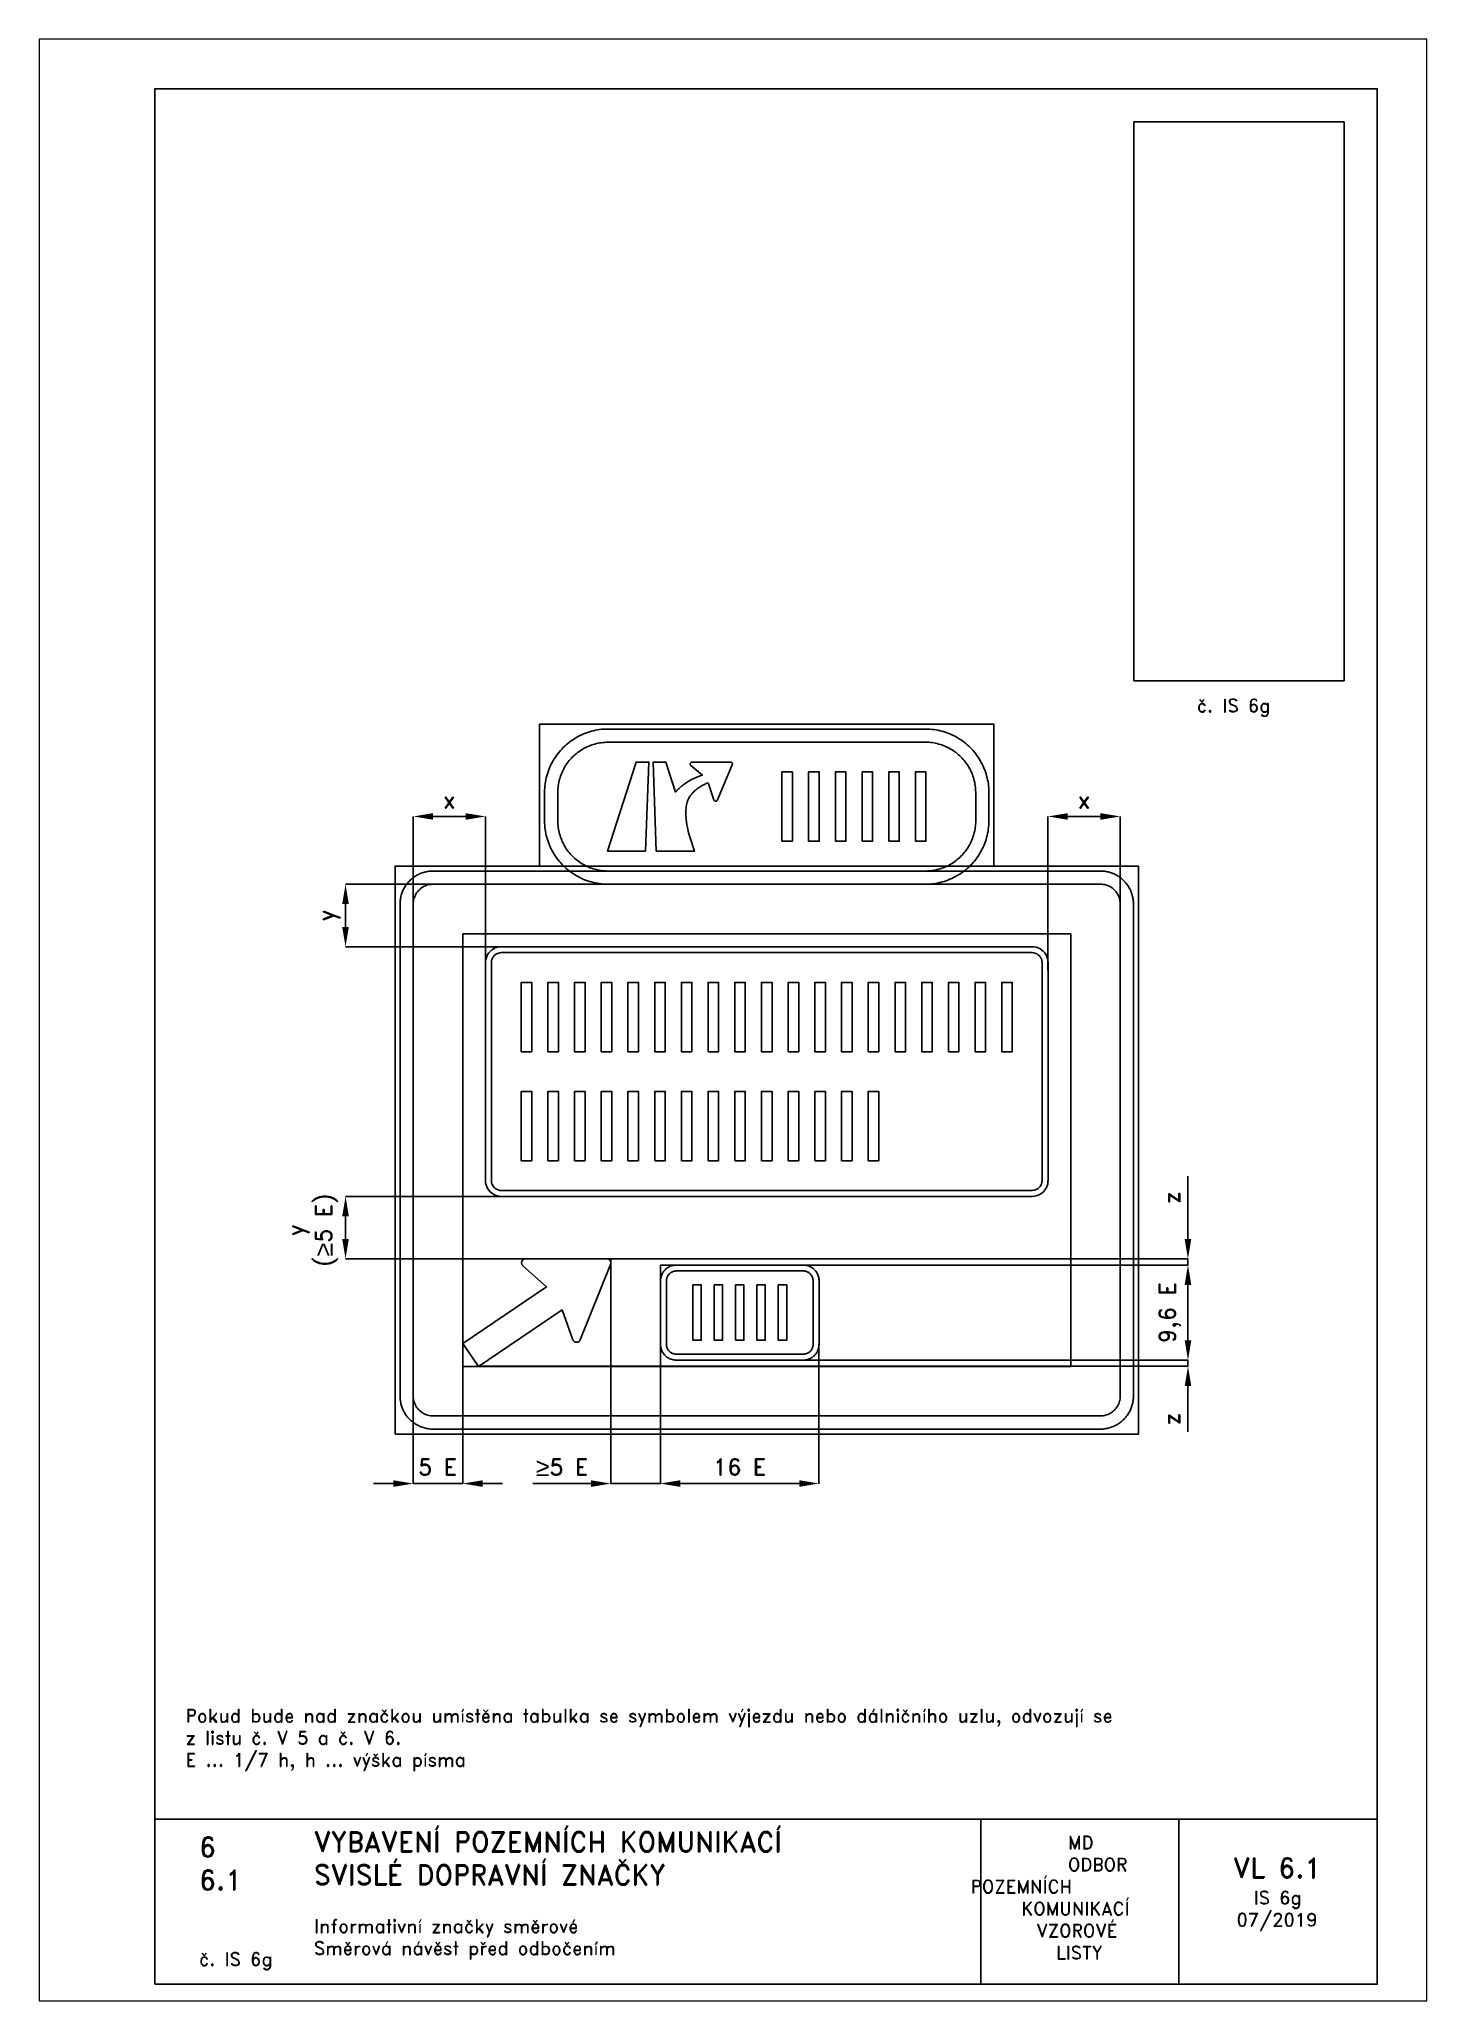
# Paper-space layout 'IS 6g' of a CAD drawing. Header units: millimetres. Extents: x 0 to 210, y 0 to 297.
# The model-space entities are those that its viewports show. They can reach past a viewport. Long polylines and large blocks are cut down to what shows.
import ezdxf

# ---------------------------------------------------------------- set-up
doc = ezdxf.new("R2010")
doc.units = ezdxf.units.MM
doc.header["$LTSCALE"] = 5
doc.linetypes.add('ČÁRKOVANÁX2', pattern=[1.5, 1, -0.5])
for name, color, linetype in [('Kóty', 2, 'Continuous'), ('Rozpiska', 7, 'Continuous'), ('Značka', 7, 'Continuous')]:
    doc.layers.add(name, color=color, linetype=linetype)
doc.layers.add('Rámeček', color=6, linetype='Continuous', plot=False)
doc.styles.get("Standard").update_dxf_attribs({"font": 'romand.shx', "height": 100})
doc.dimstyles.get("Standard").update_dxf_attribs({"dimtxt": 100, "dimasz": 120, "dimexe": 0.18, "dimexo": 0.0625, "dimgap": 50, "dimtad": 1, "dimdec": 0, "dimzin": 0, "dimdsep": 46, "dimtxsty": 'Standard', "dimcen": 0.09, "dimadec": 0, "dimazin": 0, "dimtfac": 1, "dimtdec": 0, "dimtofl": 0, "dimtmove": 0, "dimatfit": 3, "dimfxl": 1, "dimtolj": 1, "dimtzin": 0, "dimarcsym": 0})
picture_1 = doc.add_image_def('image1.png', size_in_pixel=(710, 1888))

psp = doc.layouts.new('IS 6g')

# ---------------------------------------------------------------- texts
at = {"layer": 'Rozpiska', "color": 7, "attachment_point": 1}
for s, width, heights, insert, char_height in [('č. IS 6g', 12.8385, [0], (175.2, 197.1), 2), ('Pokud bude nad značkou umístěna tabulka se symbolem výjezdu nebo dálničního uzlu, odvozují se \\Pz listu č. V 5 a č. V 6.{\\H1.83333x; }\\PE ... 1/7 h, h ... výška písma{\\H1.74603x; }', 172.7637, [0], (22.15, 44.16), 2), ('6', 149.0422, [0], (24.17, 24.77), 3), ('{\\C6;VYBAVENÍ POZEMNÍCH KOMUNIKACÍ\\P}SVISLÉ DOPRAVNÍ ZNAČKY{\\H1.34524x; }', 149.0422, [0], (41.56, 25.56), 3), ('\\pi14.7414;{\\C6;MD\\P\\pi2.36044;}ODBOR POZEMNÍCH{\\H1.57143x; }\\P\\pi7.69378;KOMUNIKACÍ{\\H1.5x; }\\P\\pi9.97949;{\\C6;VZOROVÉ\\H1.47619x; \\H0.67742x;\\P\\pi12.93187;LISTY\\H1.26984x; }', 33.1018, [0], (140.95, 24.95), 2), ('\\pi1.03113;{\\H1.5x;\\C6;VL 6.1\\P\\pi4.12635;\\H0.66667x;IS 6g\\H1.66666x; \\H0.6x;\\P\\pi1.5549;07/2019\\H1.80159x; }', 16.0623, [0], (179.66, 21.61), 2), ('6.1', 149.0422, [0], (24.17, 19.78), 3), ('{\\C6;Informativní značky směrové\\P}Směrová návěst před odbočením{\\H1.83333x; }', 149.0422, [0], (41.56, 12.29), 2), ('{\\C6;č. IS 6g}', 18.3305, [2.67], (24.18, 7.29), 2)]:
    psp.add_mtext_dynamic_manual_height_columns(s, width=width, gutter_width=100, heights=heights, dxfattribs=dict(at, insert=insert, char_height=char_height))

msp = doc.modelspace()

# ---------------------------------------------------------------- texts
at = {"layer": 'Kóty', "char_height": 100, "attachment_point": 5, "rotation": 90}
for s, insert in [('\\A1;y', (141.7, 3523.4)), ('\\A1;z', (5241.7, 1814.2))]:
    msp.add_mtext(s, dxfattribs=dict(at, insert=insert))
at = {"layer": 'Kóty', "insert": (42.9, 1617.4), "char_height": 100, "width": 740.129, "attachment_point": 5, "rotation": 90}
msp.add_mtext('\\A1;y\\P({\\fArial|b0|i0|c238|p34;\\H1.08333x;≥\\Fromand|c238;\\H0.92308x;5 E)}', dxfattribs=at)
at = {"layer": 'Kóty', "char_height": 100, "attachment_point": 5}
for s, insert in [('\\A1;5 E', (799.5, 182.6)), ('{\\fArial|b0|i0|c238|p34;\\H1.08333x;≥\\A1;\\Fromand|c238;\\H0.92308x;5 E}', (1552.7, 182.6))]:
    msp.add_mtext(s, dxfattribs=dict(at, insert=insert))

# ---------------------------------------------------------------- blocks, each defined once
blk = doc.blocks.new('*D0')
at = {"layer": 'Defpoints', "color": 0, "transparency": 16777216}
for p in [(2148, 926), (3108, 925), (3108, 83)]:
    blk.add_point(p, dxfattribs=at)
at = {"layer": 'Kóty', "color": 0, "lineweight": -2, "transparency": 16777216}
for p, q in [((2148, 926), (2148, 82)), ((3108, 925), (3108, 82)), ((2268, 83), (2988, 83))]:
    blk.add_line(p, q, dxfattribs=at)
at = {"layer": 'Kóty', "color": 0, "transparency": 16777216}
for points in [[(2268, 103), (2268, 63), (2148, 83)], [(2988, 103), (2988, 63), (3108, 83)]]:
    blk.add_solid(points, dxfattribs=at)
at = {"layer": 'Kóty', "color": 0, "transparency": 16777216, "insert": (2628, 183), "char_height": 100, "attachment_point": 5}
blk.add_mtext('\\A1;16 E', dxfattribs=at)
blk = doc.blocks.new('*D1')
at = {"layer": 'Defpoints', "color": 0, "transparency": 16777216}
for p in [(4632, 1406), (5342, 1406), (2916, 830)]:
    blk.add_point(p, dxfattribs=at)
at = {"layer": 'Kóty', "color": 0, "lineweight": -2, "transparency": 16777216}
for p, q in [((4632, 1406), (5342, 1406)), ((5342, 950), (5342, 1286)), ((2916, 830), (5342, 830))]:
    blk.add_line(p, q, dxfattribs=at)
at = {"layer": 'Kóty', "color": 0, "transparency": 16777216}
for points in [[(5322, 1286), (5362, 1286), (5342, 1406)], [(5322, 950), (5362, 950), (5342, 830)]]:
    blk.add_solid(points, dxfattribs=at)
at = {"layer": 'Kóty', "color": 0, "transparency": 16777216, "insert": (5232, 1118), "char_height": 100, "attachment_point": 5, "rotation": 90}
blk.add_mtext('\\A1;9,6 E', dxfattribs=at)
blk = doc.blocks.new('*D2')
at = {"layer": 'Defpoints', "color": 0, "transparency": 16777216}
for p in [(1046, 793), (2997, 830), (5342, 793)]:
    blk.add_point(p, dxfattribs=at)
at = {"layer": 'Kóty', "color": 0, "lineweight": -2, "transparency": 16777216}
for p, q in [((5342, 950), (5342, 1070)), ((1046, 793), (5342, 793)), ((2997, 830), (5342, 830)), ((5342, 673), (5342, 395))]:
    blk.add_line(p, q, dxfattribs=at)
at = {"layer": 'Kóty', "color": 0, "transparency": 16777216}
for points in [[(5322, 950), (5362, 950), (5342, 830)], [(5322, 673), (5362, 673), (5342, 793)]]:
    blk.add_solid(points, dxfattribs=at)
at = {"layer": 'Kóty', "color": 0, "transparency": 16777216, "insert": (5242, 474), "char_height": 100, "attachment_point": 5, "rotation": 90}
blk.add_mtext('\\A1;z', dxfattribs=at)
blk = doc.blocks.new('*D3')
at = {"layer": 'Defpoints', "color": 0, "transparency": 16777216}
for p in [(1089, 4123), (652, 3505), (1089, 3219)]:
    blk.add_point(p, dxfattribs=at)
at = {"layer": 'Kóty', "color": 0, "lineweight": -2, "transparency": 16777216}
for p, q in [((652, 3505), (652, 4123)), ((772, 4123), (969, 4123)), ((1089, 3219), (1089, 4123))]:
    blk.add_line(p, q, dxfattribs=at)
at = {"layer": 'Kóty', "color": 0, "transparency": 16777216}
for points in [[(772, 4143), (772, 4103), (652, 4123)], [(969, 4143), (969, 4103), (1089, 4123)]]:
    blk.add_solid(points, dxfattribs=at)
at = {"layer": 'Kóty', "color": 0, "transparency": 16777216, "insert": (870, 4223), "char_height": 100, "attachment_point": 5}
blk.add_mtext('\\A1;x', dxfattribs=at)
blk = doc.blocks.new('*D4')
at = {"layer": 'Defpoints', "color": 0, "transparency": 16777216}
for p in [(4932, 4123), (4932, 3490), (4494, 3190)]:
    blk.add_point(p, dxfattribs=at)
at = {"layer": 'Kóty', "color": 0, "lineweight": -2, "transparency": 16777216}
for p, q in [((4494, 3190), (4494, 4123)), ((4614, 4123), (4812, 4123)), ((4932, 3490), (4932, 4123))]:
    blk.add_line(p, q, dxfattribs=at)
at = {"layer": 'Kóty', "color": 0, "transparency": 16777216}
for points in [[(4614, 4143), (4614, 4103), (4494, 4123)], [(4812, 4143), (4812, 4103), (4932, 4123)]]:
    blk.add_solid(points, dxfattribs=at)
at = {"layer": 'Kóty', "color": 0, "transparency": 16777216, "insert": (4713, 4223), "char_height": 100, "attachment_point": 5}
blk.add_mtext('\\A1;x', dxfattribs=at)

# ---------------------------------------------------------------- dimensions: what is measured, and where the dimension line sits
at = {"layer": 'Kóty'}
for base, p1, p2, text, picture, middle in [((1089, 4122.6), (651.7, 3504.6), (1089, 3218.5), 'x', '*D3', (870.4, 4222.6)), ((4931.7, 4122.6), (4494.5, 3189.5), (4931.7, 3490.1), 'x', '*D4', (4713.1, 4222.6)), ((3108.3, 82.6), (2148.3, 926.2), (3108.3, 925.5), '16 E', '*D0', (2628.3, 182.6))]:
    dim = msp.add_linear_dim(base=base, p1=p1, p2=p2, text=text, dimstyle='Standard', dxfattribs=at)
    dim.commit()
    dim.dimension.update_dxf_attribs({"geometry": picture, "text_midpoint": middle})
for base, p1, p2, text, picture, middle in [((5341.7, 1406.2), (2916.3, 830.2), (4631.7, 1406.2), '9,6 E', '*D1', (5232.2, 1118.2)), ((5341.7, 792.5), (2996.7, 830.2), (1045.7, 792.5), 'z', '*D2', (5241.7, 474))]:
    dim = msp.add_linear_dim(base=base, p1=p1, p2=p2, angle=90, text=text, dimstyle='Standard', dxfattribs=at)
    dim.commit()
    dim.dimension.update_dxf_attribs({"geometry": picture, "text_midpoint": middle})

# ---------------------------------------------------------------- linework, layer by layer
at = {"layer": 'Kóty'}
for p, q in [((823.3, 3712.6), (241.5, 3712.6)), ((241.7, 3592.6), (241.7, 3454.1)), ((1221.2, 3334.1), (241.5, 3334.1)), ((5341.7, 1563.3), (5341.7, 1945.2)), ((1287.8, 1822.1), (241.5, 1822.1)), ((241.7, 1563.7), (241.7, 1702.1)), ((1364.9, 1443.7), (241.5, 1443.7)), ((1775.2, 1443.3), (5341.9, 1443.3)), ((1848.4, 1417.5), (1848.4, 82.4)), ((4631.7, 1406.2), (5341.9, 1406.2)), ((5341.7, 1286.2), (5341.7, 1166.2)), ((2148.3, 926.2), (2148.3, 82.4)), ((951.7, 792.5), (951.7, 82.4)), ((651.7, 668.2), (651.7, 82.4)), ((531.7, 82.6), (411.7, 82.6)), ((1191.7, 82.6), (1071.7, 82.6)), ((1728.4, 82.6), (1376, 82.6)), ((2268.3, 82.6), (2745.4, 82.6))]:
    msp.add_line(p, q, dxfattribs=at)
for points in [[(1848.4, 792.5), (1848.4, 1443.3)], [(5341.7, 1406.2), (5341.7, 1443.3)], [(1848.4, 792.5), (1848.4, 1404.3)], [(5341.7, 792.6), (5341.7, 830.2)], [(651.7, 82.6), (951.7, 82.6)], [(1848.4, 82.6), (2148.3, 82.6)]]:
    msp.add_lwpolyline(points, dxfattribs=at)
for points in [[(221.7, 3592.6), (261.7, 3592.6), (241.7, 3712.6)], [(221.7, 3454.1), (261.7, 3454.1), (241.7, 3334.1)], [(221.7, 1702.1), (261.7, 1702.1), (241.7, 1822.1)], [(221.7, 1563.7), (261.7, 1563.7), (241.7, 1443.7)], [(5321.7, 1563.3), (5361.7, 1563.3), (5341.7, 1443.3)], [(5321.7, 1286.2), (5361.7, 1286.2), (5341.7, 1406.2)], [(531.7, 102.6), (531.7, 62.6), (651.7, 82.6)], [(1071.7, 102.6), (1071.7, 62.6), (951.7, 82.6)], [(1728.4, 102.6), (1728.4, 62.6), (1848.4, 82.6)], [(2268.3, 102.6), (2268.3, 62.6), (2148.3, 82.6)]]:
    msp.add_solid(points, dxfattribs=at)
at = {"layer": 'Značka', "color": 3}
for points in [[(1416.7, 3822.6), (1416.7, 4682.6), (4166.7, 4682.6), (4166.7, 3822.6), (1416.7, 3822.6)], [(2058.2, 3912.6), (1827.8, 3912.6), (2000.6, 4452.6), (2078, 4452.6), (2058.2, 3912.6)], [(2883.8, 3972.6), (2883.8, 4392.6), (2947.4, 4392.6), (2947.4, 3972.6), (2883.8, 3972.6)], [(3045.4, 3972.6), (3045.4, 4392.6), (3109.1, 4392.6), (3109.1, 3972.6), (3045.4, 3972.6)], [(3207.1, 3972.6), (3207.1, 4392.6), (3270.7, 4392.6), (3270.7, 3972.6), (3207.1, 3972.6)], [(3368.7, 3972.6), (3368.7, 4392.6), (3432.4, 4392.6), (3432.4, 3972.6), (3368.7, 3972.6)], [(3530.4, 3972.6), (3530.4, 4392.6), (3594, 4392.6), (3594, 3972.6), (3530.4, 3972.6)], [(3692, 3972.6), (3692, 4392.6), (3755.7, 4392.6), (3755.7, 3972.6), (3692, 3972.6)], [(541.7, 382.6), (541.7, 3822.6), (5041.7, 3822.6), (5041.7, 382.6), (541.7, 382.6)]]:
    msp.add_lwpolyline(points, dxfattribs=at)
for points in [[(1831.7, 3712.6), (1830.2, 3712.6), (1828.7, 3712.6, -0.0321827), (1779, 3716.1, -0.0354437), (1730.1, 3726.3, -0.0362731), (1682.9, 3742.2, -0.0344199), (1638.4, 3764.7, -0.0337202), (1596.9, 3792.4, -0.0340836), (1559.5, 3825.4, -0.0342129), (1526.4, 3862.7, -0.0342316), (1498.8, 3904.2, -0.0340425), (1476.5, 3948.8, -0.0334128), (1460.4, 3996, -0.0341252), (1450.1, 4044.9, -0.0367455), (1446.7, 4094.6), (1446.7, 4096.1), (1446.7, 4097.6), (1446.7, 4267.6), (1446.7, 4269.1, -0.000687), (1446.7, 4270.6, -0.0321807), (1450.2, 4320.4, -0.0354425), (1460.4, 4369.2, -0.0362682), (1476.3, 4416.5, -0.0344208), (1498.8, 4461, -0.0337172), (1526.5, 4502.5, -0.0340798), (1559.5, 4539.9, -0.0342032), (1596.9, 4572.9, -0.0342325), (1638.4, 4600.5, -0.0340447), (1682.9, 4622.8, -0.0334163), (1730.1, 4639, -0.0341418), (1779, 4649.3, -0.0367454), (1828.7, 4652.6), (1830.2, 4652.6), (1831.7, 4652.6), (3751.7, 4652.6), (3753.2, 4652.6), (3754.7, 4652.6, -0.0321783), (3804.5, 4649.1, -0.0354533), (3853.3, 4639, -0.0362601), (3900.6, 4623, -0.0344109), (3945.1, 4600.5, -0.0337258), (3986.6, 4572.9, -0.0340768), (4024, 4539.9, -0.0342123), (4057, 4502.5, -0.034223), (4084.6, 4461, -0.0340393), (4106.9, 4416.4, -0.0334163), (4123.1, 4369.2, -0.0341264), (4133.4, 4320.3, -0.0367455), (4136.7, 4270.6), (4136.7, 4269.1), (4136.7, 4267.6), (4136.7, 4097.6), (4136.7, 4096.1), (4136.7, 4094.6, -0.0321832), (4133.2, 4044.9, -0.0354437), (4123.1, 3996, -0.036274), (4107.1, 3948.8, -0.0344197), (4084.6, 3904.2, -0.0337216), (4057, 3862.7, -0.0340804), (4024, 3825.4, -0.0342156), (3986.6, 3792.3, -0.0342284), (3945.1, 3764.7, -0.0340393), (3900.5, 3742.4, -0.0334163), (3853.3, 3726.3, -0.0341264), (3804.4, 3715.9, -0.0367455), (3754.7, 3712.6), (3753.2, 3712.6), (3751.7, 3712.6), (1831.7, 3712.6)], [(1831.7, 3792.6), (3751.7, 3792.6), (3752.9, 3792.6), (3754.1, 3792.6, 0.0321836), (3793.5, 3795.4, 0.0354439), (3832.2, 3803.4, 0.0362778), (3869.6, 3816.1, 0.0344268), (3904.9, 3833.9, 0.033725), (3937.8, 3855.8, 0.0340843), (3967.4, 3881.9, 0.0342075), (3993.6, 3911.5, 0.034229), (4015.5, 3944.4, 0.0340434), (4033.1, 3979.7, 0.033418), (4045.9, 4017.1, 0.0341321), (4054.1, 4055.9, 0.0367461), (4056.7, 4095.2), (4056.7, 4096.4), (4056.7, 4097.6), (4056.7, 4267.6), (4056.7, 4268.8), (4056.7, 4270, 0.0321836), (4054, 4309.4, 0.0354439), (4045.9, 4348.1, 0.0362778), (4033.3, 4385.5, 0.0344268), (4015.5, 4420.8, 0.033725), (3993.5, 4453.7, 0.0340843), (3967.4, 4483.3, 0.0342123), (3937.8, 4509.5, 0.0342288), (3904.9, 4531.4, 0.034038), (3869.6, 4549, 0.0334063), (3832.2, 4561.8, 0.0341321), (3793.5, 4570, 0.0367276), (3754.1, 4572.6), (3752.9, 4572.6), (3751.7, 4572.6), (1831.7, 4572.6), (1830.5, 4572.6), (1829.3, 4572.6, 0.0321777), (1789.9, 4569.8, 0.0354439), (1751.2, 4561.8, 0.0362652), (1713.8, 4549.2, 0.0344089), (1678.5, 4531.4, 0.0337213), (1645.7, 4509.4, 0.0340983), (1616.1, 4483.3, 0.0342076), (1589.9, 4453.7, 0.0342316), (1568, 4420.8, 0.0340434), (1550.3, 4385.5, 0.0334136), (1537.5, 4348.1, 0.0341261), (1529.4, 4309.4, 0.0367445), (1526.7, 4270, 0.0008153), (1526.7, 4268.8), (1526.7, 4267.6), (1526.7, 4097.6), (1526.7, 4096.4), (1526.7, 4095.2, 0.0321805), (1529.5, 4055.8, 0.0354454), (1537.5, 4017.1, 0.0362676), (1550.2, 3979.7, 0.034424), (1568, 3944.4, 0.033725), (1589.9, 3911.6, 0.034082), (1616.1, 3881.9, 0.0342114), (1645.7, 3855.8, 0.0342292), (1678.5, 3833.9, 0.0340432), (1713.8, 3816.2, 0.0334162), (1751.2, 3803.4, 0.0341319), (1790, 3795.3, 0.0367469), (1829.3, 3792.6), (1830.5, 3792.6), (1831.7, 3792.6)], [(2123, 3912.6), (2103.2, 4452.6), (2180.6, 4452.6), (2238.8, 4270.6), (2240.8, 4272.8), (2242.8, 4275, -0.0148055), (2257.3, 4289.5, -0.0155136), (2272.6, 4303.1, -0.0147992), (2287.8, 4315.3, -0.0142384), (2303.7, 4326.6, -0.0140948), (2320.1, 4337, -0.0144222), (2337.1, 4346.5), (2351.1, 4353.5), (2365.3, 4359.8, -0.0120986), (2380.8, 4365.9, -0.0135002), (2396.5, 4371.2), (2399.3, 4372.1), (2402.2, 4372.9), (2332.6, 4431.3), (2332.5, 4431.4), (2332.4, 4431.5), (2331.6, 4432.3), (2330.9, 4433.1), (2330.4, 4434), (2329.9, 4434.9), (2329.4, 4435.8), (2329.1, 4436.8), (2328.9, 4437.6), (2328.7, 4438.4), (2328.6, 4439.3), (2328.5, 4440.1), (2328.5, 4440.3), (2328.5, 4440.4), (2328.5, 4440.7), (2328.5, 4441), (2328.6, 4441.6), (2328.6, 4442.2, -0.0297087), (2328.9, 4443.6), (2329.4, 4445), (2330.2, 4446.7), (2331.3, 4448.2), (2332.6, 4449.6), (2334.1, 4450.7), (2335.4, 4451.4), (2336.8, 4452), (2338.4, 4452.4), (2340.1, 4452.6), (2340.4, 4452.6), (2340.7, 4452.6), (2571.6, 4452.6), (2571.9, 4452.6), (2572.2, 4452.6), (2574.2, 4452.3), (2576.1, 4451.7), (2577.8, 4450.9), (2579.4, 4449.8), (2580.7, 4448.5), (2581.8, 4447), (2582.6, 4445.7), (2583.1, 4444.3, -0.0415629), (2583.6, 4442.4, -0.0455081), (2583.8, 4440.4, -0.0130657), (2583.7, 4439.9), (2583.7, 4439.3), (2583.6, 4438.8), (2583.6, 4438.3), (2583.5, 4437.9), (2583.4, 4437.4), (2583.3, 4437), (2583.2, 4436.6), (2583, 4436.2), (2582.9, 4435.9), (2582.8, 4435.8), (2582.8, 4435.7), (2493.4, 4222.9), (2493.3, 4222.7), (2493.2, 4222.5), (2492.5, 4221.1), (2491.6, 4219.9), (2490.7, 4218.8), (2489.6, 4217.9), (2488.4, 4217.1), (2487.2, 4216.5), (2486.1, 4216.1), (2485, 4215.7), (2483.8, 4215.5), (2482.6, 4215.4), (2482.4, 4215.4), (2482.2, 4215.4), (2481.9, 4215.4), (2481.7, 4215.4), (2481.2, 4215.4), (2480.8, 4215.5), (2479.6, 4215.7), (2478.5, 4215.9), (2477.1, 4216.5), (2475.8, 4217.2), (2474.6, 4218), (2473.5, 4219), (2472.7, 4219.9), (2472, 4220.9), (2471.3, 4222), (2470.8, 4223.2), (2470.7, 4223.5), (2470.6, 4223.7), (2436.3, 4326.2), (2433.2, 4325.1), (2430.2, 4323.9, 0.0225234), (2410, 4315, 0.0244152), (2390.6, 4304.3, 0.0233031), (2374, 4293.1, 0.023924), (2358.5, 4280.5, 0.0243953), (2345, 4267.4, 0.0278204), (2332.9, 4252.9, 0.0228106), (2324.8, 4241.3, 0.0238768), (2317.8, 4228.9, 0.027905), (2312, 4215.9, 0.0353221), (2307.9, 4202.2), (2307.3, 4199.8), (2306.8, 4197.4), (2306.5, 4195.4), (2306, 4193), (2305.6, 4190.5, 0.020213), (2303.1, 4172.1, 0.0170108), (2302.1, 4153.6, 0.0151355), (2302, 4134, 0.0128115), (2303.1, 4114.5, 0.0121787), (2305.1, 4093.5, 0.0114422), (2308.2, 4072.6, 0.0089013), (2311.4, 4055.2, 0.0080261), (2315.2, 4037.8, 0.0088599), (2319.9, 4019, 0.0099029), (2325.4, 4000.3), (2326.4, 3996.9), (2327.4, 3993.6), (2353.4, 3912.6), (2123, 3912.6)], [(771.7, 412.6), (770.9, 412.6), (770.2, 412.6, -0.0321801), (744.3, 414.4, -0.0354431), (719, 419.7, -0.0362667), (694.4, 428, -0.0344204), (671.3, 439.7, -0.0337214), (649.7, 454, -0.0340846), (630.3, 471.2, -0.0342086), (613.1, 490.6, -0.0342292), (598.8, 512.2, -0.0340442), (587.2, 535.3, -0.0334121), (578.8, 559.8, -0.034127), (573.5, 585.2, -0.0367448), (571.7, 611), (571.7, 611.8), (571.7, 612.6), (571.7, 3592.6), (571.7, 3593.4), (571.7, 3594.2, -0.0321797), (573.5, 3620, -0.035441), (578.8, 3645.4, -0.0362697), (587.1, 3669.9, -0.0344174), (598.8, 3693.1, -0.0337189), (613.2, 3714.6, -0.0340775), (630.3, 3734, -0.0342077), (649.7, 3751.2, -0.0342268), (671.3, 3765.6, -0.0340514), (694.4, 3777.1, -0.0334162), (719, 3785.5, -0.0341286), (744.3, 3790.9, -0.0367456), (770.2, 3792.6), (770.9, 3792.6), (771.7, 3792.6), (4811.7, 3792.6), (4812.5, 3792.6), (4813.3, 3792.6, -0.0321788), (4839.1, 3790.8, -0.035455), (4864.5, 3785.5, -0.036284), (4889, 3777.2, -0.0344164), (4912.2, 3765.6, -0.0337339), (4933.7, 3751.2, -0.0340903), (4953.1, 3734, -0.0341924), (4970.3, 3714.6, -0.0342246), (4984.7, 3693.1, -0.0340219), (4996.3, 3669.9, -0.0334069), (5004.6, 3645.4, -0.0341361), (5010, 3620, -0.0367365), (5011.7, 3594.2), (5011.7, 3593.4), (5011.7, 3592.6), (5011.7, 612.6), (5011.7, 611.8), (5011.7, 611, -0.0321981), (5009.9, 585.2, -0.0354326), (5004.6, 559.8, -0.036246), (4996.3, 535.3, -0.0344066), (4984.7, 512.2, -0.033723), (4970.3, 490.6, -0.0340789), (4953.1, 471.2, -0.0342147), (4933.7, 454, -0.034227), (4912.2, 439.7, -0.0340522), (4889, 428.1, -0.0334179), (4864.5, 419.7, -0.0341298), (4839.1, 414.3, -0.0367429), (4813.3, 412.6, -0.0008796), (4812.5, 412.6), (4811.7, 412.6), (771.7, 412.6)], [(771.7, 492.6), (4811.7, 492.6), (4812.2, 492.6), (4812.7, 492.6, 0.0321765), (4828.2, 493.7, 0.0354471), (4843.4, 496.9, 0.0362606), (4858.1, 501.8, 0.0344081), (4872, 508.8, 0.0337102), (4884.9, 517.5, 0.0340911), (4896.6, 527.8, 0.0341869), (4906.9, 539.4, 0.0342428), (4915.5, 552.3, 0.0340259), (4922.4, 566.2, 0.0333716), (4927.5, 580.9, 0.0341445), (4930.7, 596.2, 0.0367803), (4931.7, 611.7), (4931.7, 612.1), (4931.7, 612.6), (4931.7, 3592.6), (4931.7, 3593.1), (4931.7, 3593.6, 0.0322112), (4930.6, 3609.1, 0.035398), (4927.5, 3624.3, 0.0362567), (4922.5, 3639, 0.0344175), (4915.5, 3652.9, 0.0337071), (4906.9, 3665.8, 0.034076), (4896.6, 3677.5, 0.0342033), (4884.9, 3687.8, 0.0342414), (4872, 3696.4, 0.0340198), (4858.1, 3703.3, 0.0334199), (4843.4, 3708.4, 0.0341212), (4828.2, 3711.6, 0.0367502), (4812.7, 3712.6), (4812.2, 3712.6), (4811.7, 3712.6), (771.7, 3712.6), (771.3, 3712.6), (770.8, 3712.6, 0.0321793), (755.3, 3711.5, 0.0354574), (740.1, 3708.4, 0.0362672), (725.3, 3703.4, 0.0344235), (711.5, 3696.4, 0.0337306), (698.5, 3687.8, 0.0340791), (686.9, 3677.5, 0.0342025), (676.6, 3665.8, 0.0342157), (668, 3652.9, 0.0340379), (661, 3639, 0.0334119), (656, 3624.3, 0.0341244), (652.8, 3609, 0.0367437), (651.7, 3593.6, 0.0008743), (651.7, 3593.1), (651.7, 3592.6), (651.7, 612.6), (651.7, 612.1), (651.7, 611.7, 0.0321798), (652.8, 596.2, 0.035444), (656, 580.9, 0.0362672), (661, 566.2, 0.0344207), (668, 552.3, 0.0337209), (676.6, 539.4, 0.0340842), (686.9, 527.8, 0.0342088), (698.5, 517.5, 0.0342304), (711.5, 508.8, 0.034044), (725.3, 501.9, 0.033413), (740.1, 496.9, 0.034127), (755.3, 493.6, 0.0367444), (770.8, 492.6), (771.3, 492.6), (771.7, 492.6)], [(951.7, 931.9), (1045.7, 792.6), (1553, 1134.8), (1617.9, 954.1), (1618.3, 953.1), (1618.8, 952, 0.0514691), (1621.1, 948, 0.0515929), (1624.3, 944.6, 0.0641814), (1628.9, 941.2, 0.064135), (1634.3, 939, 0.0640048), (1640.1, 938.2, 0.063878), (1645.8, 938.8, 0.0635342), (1651.3, 940.8, 0.0623396), (1656.1, 944, 0.0516286), (1659.3, 947.3, 0.0562839), (1661.8, 951.2), (1662.3, 952.2), (1662.8, 953.3), (1846.7, 1410.2), (1847.1, 1411.4), (1847.5, 1412.5, 0.0519997), (1848.3, 1417, 0.0521358), (1848.3, 1421.7, 0.0648219), (1847, 1427.4, 0.0650733), (1844.3, 1432.6, 0.0647515), (1840.5, 1437.1, 0.0630845), (1835.7, 1440.4, 0.052141), (1831.4, 1442.2, 0.0569232), (1826.8, 1443.1, 0.0114701), (1825.6, 1443.2, 0.0037582), (1824.5, 1443.2), (1331.9, 1443.9), (1330.7, 1443.8), (1329.6, 1443.8, 0.0514674), (1325, 1442.9, 0.0515752), (1320.7, 1441.1, 0.0641933), (1315.9, 1437.9, 0.0641393), (1312.1, 1433.6, 0.0640016), (1309.4, 1428.5, 0.0638687), (1308, 1422.8, 0.0635217), (1308, 1417.1, 0.0623616), (1309.4, 1411.4, 0.0516391), (1311.4, 1407.2, 0.0562913), (1314.2, 1403.6), (1315, 1402.8), (1315.9, 1402), (1459.1, 1274.1), (951.7, 931.9)]]:
    msp.add_lwpolyline(points, format="xyb", dxfattribs=at)
at = {"layer": 'Značka', "color": 6, "linetype": 'ČÁRKOVANÁX2', "ltscale": 10}
for points in [[(951.7, 792.5), (951.7, 3412.5), (4631.7, 3412.5), (4631.7, 792.5), (951.7, 792.5)], [(2148.3, 792.5), (2148.3, 1406.2), (4631.7, 1406.2)]]:
    msp.add_lwpolyline(points, dxfattribs=at)
at = {"layer": 'Značka', "color": 5}
for points in [[(1185, 1822.1), (1184.6, 1822.1), (1184.2, 1822.1), (1171.8, 1823), (1159.6, 1825.5), (1147.9, 1829.5), (1136.8, 1835.1), (1126.4, 1842), (1117.1, 1850.2), (1108.9, 1859.6), (1102, 1869.9), (1096.4, 1881, -0.0334151), (1092.4, 1892.8, -0.0341095), (1089.8, 1905, -0.0367473), (1089, 1917.4), (1089, 1917.8), (1089, 1918.1), (1089, 3238.1), (1089, 3238.5), (1089, 3238.9, -0.0321683), (1089.8, 3251.3, -0.0354554), (1092.4, 3263.5, -0.0362524), (1096.4, 3275.2), (1102, 3286.3), (1108.9, 3296.7), (1117.1, 3306), (1126.4, 3314.3), (1136.8, 3321.1), (1147.9, 3326.7), (1159.6, 3330.7), (1171.8, 3333.3), (1184.2, 3334.1), (1184.6, 3334.1), (1185, 3334.1), (4398.5, 3334.1), (4398.9, 3334.1), (4399.2, 3334.1), (4411.6, 3333.3), (4423.8, 3330.7), (4435.6, 3326.7), (4446.7, 3321.1), (4457, 3314.2), (4466.4, 3306), (4474.6, 3296.7), (4481.5, 3286.3, -0.0340204), (4487, 3275.2, -0.0333779), (4491.1, 3263.5, -0.0341804), (4493.6, 3251.3, -0.0367351), (4494.5, 3238.9), (4494.5, 3238.5), (4494.5, 3238.1), (4494.5, 1918.1), (4494.5, 1917.8), (4494.5, 1917.4, -0.0321615), (4493.6, 1905, -0.0354362), (4491.1, 1892.8, -0.0362432), (4487.1, 1881, -0.0343411), (4481.5, 1869.9, -0.0337261), (4474.6, 1859.6, -0.0340621), (4466.4, 1850.2), (4457, 1842), (4446.7, 1835.1), (4435.6, 1829.6), (4423.8, 1825.5), (4411.6, 1823), (4399.2, 1822.1), (4398.9, 1822.1), (4398.5, 1822.1), (1185, 1822.1)], [(1185, 1822.1), (1184.6, 1822.1), (1184.2, 1822.1), (1171.8, 1823), (1159.6, 1825.5), (1147.9, 1829.5), (1136.8, 1835.1), (1126.4, 1842), (1117.1, 1850.2), (1108.9, 1859.6), (1102, 1869.9), (1096.4, 1881, -0.0334151), (1092.4, 1892.8, -0.0341095), (1089.8, 1905, -0.0367473), (1089, 1917.4), (1089, 1917.8), (1089, 1918.1), (1089, 3238.1), (1089, 3238.5), (1089, 3238.9, -0.0321683), (1089.8, 3251.3, -0.0354554), (1092.4, 3263.5, -0.0362524), (1096.4, 3275.2), (1102, 3286.3), (1108.9, 3296.7), (1117.1, 3306), (1126.4, 3314.3), (1136.8, 3321.1), (1147.9, 3326.7), (1159.6, 3330.7), (1171.8, 3333.3), (1184.2, 3334.1), (1184.6, 3334.1), (1185, 3334.1), (4398.5, 3334.1), (4398.9, 3334.1), (4399.2, 3334.1), (4411.6, 3333.3), (4423.8, 3330.7), (4435.6, 3326.7), (4446.7, 3321.1), (4457, 3314.2), (4466.4, 3306), (4474.6, 3296.7), (4481.5, 3286.3, -0.0340204), (4487, 3275.2, -0.0333779), (4491.1, 3263.5, -0.0341804), (4493.6, 3251.3, -0.0367351), (4494.5, 3238.9), (4494.5, 3238.5), (4494.5, 3238.1), (4494.5, 1918.1), (4494.5, 1917.8), (4494.5, 1917.4, -0.0321615), (4493.6, 1905, -0.0354362), (4491.1, 1892.8, -0.0362432), (4487.1, 1881, -0.0343411), (4481.5, 1869.9, -0.0337261), (4474.6, 1859.6, -0.0340621), (4466.4, 1850.2), (4457, 1842), (4446.7, 1835.1), (4435.6, 1829.6), (4423.8, 1825.5), (4411.6, 1823), (4399.2, 1822.1), (4398.9, 1822.1), (4398.5, 1822.1), (1185, 1822.1)], [(1185, 1858.1), (4398.5, 1858.1), (4398.7, 1858.1), (4398.9, 1858.1), (4406.7, 1858.7), (4414.3, 1860.3), (4421.7, 1862.7), (4428.6, 1866.2), (4435.1, 1870.6), (4440.9, 1875.7), (4446.1, 1881.5), (4450.4, 1888), (4453.8, 1894.9, 0.0334045), (4456.3, 1902.3, 0.0341082), (4458, 1909.9, 0.0367429), (4458.5, 1917.7), (4458.5, 1917.9), (4458.5, 1918.1), (4458.5, 3238.1), (4458.5, 3238.4), (4458.5, 3238.6, 0.0321467), (4457.9, 3246.3, 0.0353894), (4456.3, 3254, 0.0362756), (4453.9, 3261.3), (4450.4, 3268.3), (4446, 3274.7), (4440.9, 3280.6), (4435.1, 3285.7), (4428.6, 3290), (4421.7, 3293.5), (4414.3, 3296), (4406.7, 3297.6), (4398.9, 3298.1), (4398.7, 3298.1), (4398.5, 3298.1), (1185, 3298.1), (1184.7, 3298.1), (1184.5, 3298.1), (1176.8, 3297.6), (1169.1, 3296), (1161.8, 3293.5), (1154.8, 3290), (1148.4, 3285.7), (1142.5, 3280.6), (1137.4, 3274.7), (1133.1, 3268.3), (1129.6, 3261.3), (1127.1, 3254, 0.0341082), (1125.5, 3246.3, 0.0367427), (1125, 3238.6), (1125, 3238.4), (1125, 3238.1), (1125, 1918.1), (1125, 1917.9), (1125, 1917.7, 0.032178), (1125.5, 1909.9, 0.0354509), (1127.1, 1902.3, 0.0363052), (1129.6, 1894.9), (1133.1, 1888), (1137.4, 1881.5), (1142.5, 1875.7), (1148.4, 1870.6), (1154.8, 1866.2), (1161.8, 1862.8), (1169.1, 1860.3), (1176.8, 1858.6), (1184.5, 1858.1), (1184.7, 1858.1), (1185, 1858.1)], [(2244.3, 830.2), (2243.9, 830.2), (2243.5, 830.2, -0.0321809), (2231.1, 831.1, -0.0354444), (2219, 833.6, -0.0362696), (2207.2, 837.6, -0.0344173), (2196.1, 843.2, -0.0337202), (2185.7, 850.1, -0.0340837), (2176.4, 858.4, -0.0342), (2168.2, 867.7, -0.0342195), (2161.3, 878, -0.0340368), (2155.7, 889.1, -0.0334181), (2151.7, 900.9, -0.0341402), (2149.1, 913.1, -0.0367429), (2148.3, 925.5), (2148.3, 925.9), (2148.3, 926.2), (2148.3, 1310.2), (2148.3, 1310.6), (2148.3, 1311, -0.0321729), (2149.2, 1323.4, -0.0354456), (2151.7, 1335.6, -0.0362674), (2155.7, 1347.4, -0.0344196), (2161.3, 1358.5, -0.033718), (2168.2, 1368.8, -0.0340857), (2176.4, 1378.1, -0.0342045), (2185.7, 1386.4, -0.0342264), (2196.1, 1393.3, -0.0340423), (2207.2, 1398.8, -0.0334117), (2219, 1402.8, -0.0341281), (2231.1, 1405.4, -0.0367471), (2243.5, 1406.2), (2243.9, 1406.2), (2244.3, 1406.2), (3012.3, 1406.2), (3012.7, 1406.2), (3013, 1406.2, -0.0321824), (3025.4, 1405.4, -0.0354427), (3037.6, 1402.8, -0.036264), (3049.4, 1398.9, -0.0344106), (3060.5, 1393.3, -0.0337239), (3070.9, 1386.4, -0.0340882), (3080.2, 1378.1, -0.0342074), (3088.4, 1368.8, -0.0342345), (3095.3, 1358.5, -0.0340576), (3100.9, 1347.3, -0.0334027), (3104.9, 1335.6, -0.0341414), (3107.5, 1323.4, -0.036733), (3108.3, 1311), (3108.3, 1310.6), (3108.3, 1310.2), (3108.3, 926.2), (3108.3, 925.9), (3108.3, 925.5, -0.0321833), (3107.4, 913.1, -0.0354656), (3104.9, 900.9, -0.0362599), (3100.9, 889.1, -0.0344315), (3095.3, 878, -0.0337128), (3088.4, 867.7, -0.0340694), (3080.2, 858.4, -0.0341877), (3070.9, 850.1, -0.0342264), (3060.5, 843.2, -0.0340445), (3049.4, 837.7, -0.033414), (3037.6, 833.6, -0.0341282), (3025.4, 831.1, -0.036746), (3013, 830.2), (3012.7, 830.2), (3012.3, 830.2), (2244.3, 830.2)], [(2244.3, 830.2), (2243.9, 830.2), (2243.5, 830.2, -0.0321809), (2231.1, 831.1, -0.0354444), (2219, 833.6, -0.0362696), (2207.2, 837.6, -0.0344173), (2196.1, 843.2, -0.0337202), (2185.7, 850.1, -0.0340837), (2176.4, 858.4, -0.0342), (2168.2, 867.7, -0.0342195), (2161.3, 878, -0.0340368), (2155.7, 889.1, -0.0334181), (2151.7, 900.9, -0.0341402), (2149.1, 913.1, -0.0367429), (2148.3, 925.5), (2148.3, 925.9), (2148.3, 926.2), (2148.3, 1310.2), (2148.3, 1310.6), (2148.3, 1311, -0.0321729), (2149.2, 1323.4, -0.0354456), (2151.7, 1335.6, -0.0362674), (2155.7, 1347.4, -0.0344196), (2161.3, 1358.5, -0.033718), (2168.2, 1368.8, -0.0340857), (2176.4, 1378.1, -0.0342045), (2185.7, 1386.4, -0.0342264), (2196.1, 1393.3, -0.0340423), (2207.2, 1398.8, -0.0334117), (2219, 1402.8, -0.0341281), (2231.1, 1405.4, -0.0367471), (2243.5, 1406.2), (2243.9, 1406.2), (2244.3, 1406.2), (3012.3, 1406.2), (3012.7, 1406.2), (3013, 1406.2, -0.0321824), (3025.4, 1405.4, -0.0354427), (3037.6, 1402.8, -0.036264), (3049.4, 1398.9, -0.0344106), (3060.5, 1393.3, -0.0337239), (3070.9, 1386.4, -0.0340882), (3080.2, 1378.1, -0.0342074), (3088.4, 1368.8, -0.0342345), (3095.3, 1358.5, -0.0340576), (3100.9, 1347.3, -0.0334027), (3104.9, 1335.6, -0.0341414), (3107.5, 1323.4, -0.036733), (3108.3, 1311), (3108.3, 1310.6), (3108.3, 1310.2), (3108.3, 926.2), (3108.3, 925.9), (3108.3, 925.5, -0.0321833), (3107.4, 913.1, -0.0354656), (3104.9, 900.9, -0.0362599), (3100.9, 889.1, -0.0344315), (3095.3, 878, -0.0337128), (3088.4, 867.7, -0.0340694), (3080.2, 858.4, -0.0341877), (3070.9, 850.1, -0.0342264), (3060.5, 843.2, -0.0340445), (3049.4, 837.7, -0.033414), (3037.6, 833.6, -0.0341282), (3025.4, 831.1, -0.036746), (3013, 830.2), (3012.7, 830.2), (3012.3, 830.2), (2244.3, 830.2)], [(2244.3, 866.2), (3012.3, 866.2), (3012.5, 866.2), (3012.8, 866.2, 0.0321831), (3020.5, 866.8, 0.0354543), (3028.1, 868.4, 0.0362717), (3035.5, 870.9, 0.0344239), (3042.4, 874.4, 0.0337135), (3048.9, 878.7, 0.0340688), (3054.7, 883.8, 0.0342084), (3059.9, 889.6, 0.034191), (3064.2, 896.1, 0.0340273), (3067.6, 903, 0.0334029), (3070.2, 910.4, 0.0341756), (3071.8, 918, 0.0367803), (3072.3, 925.8), (3072.3, 926), (3072.3, 926.2), (3072.3, 1310.2), (3072.3, 1310.5), (3072.3, 1310.7, 0.0321798), (3071.7, 1318.5, 0.0354581), (3070.2, 1326.1, 0.036284), (3067.7, 1333.4, 0.0344212), (3064.2, 1340.4, 0.0337112), (3059.9, 1346.8, 0.0340988), (3054.7, 1352.7, 0.0342188), (3048.9, 1357.8, 0.034235), (3042.4, 1362.1, 0.034041), (3035.5, 1365.6, 0.0334124), (3028.1, 1368.1, 0.0341313), (3020.5, 1369.7, 0.0367502), (3012.8, 1370.2), (3012.5, 1370.2), (3012.3, 1370.2), (2244.3, 1370.2), (2244.1, 1370.2), (2243.8, 1370.2, 0.0321854), (2236.1, 1369.7, 0.0354414), (2228.5, 1368.1, 0.0362717), (2221.1, 1365.6, 0.0344316), (2214.2, 1362.1, 0.0337242), (2207.7, 1357.8, 0.0340877), (2201.9, 1352.7, 0.034197), (2196.7, 1346.8, 0.0342194), (2192.4, 1340.4, 0.0340587), (2188.9, 1333.4, 0.0334026), (2186.4, 1326.1, 0.0341296), (2184.8, 1318.5, 0.0367489), (2184.3, 1310.7), (2184.3, 1310.5), (2184.3, 1310.2), (2184.3, 926.2), (2184.3, 926), (2184.3, 925.8, 0.0321787), (2184.8, 918, 0.0354429), (2186.4, 910.4, 0.0362639), (2188.9, 903, 0.0344108), (2192.4, 896.1, 0.0337199), (2196.7, 889.6, 0.0340899), (2201.9, 883.8, 0.0342011), (2207.7, 878.7, 0.0342324), (2214.2, 874.4, 0.0340449), (2221.1, 870.9, 0.033416), (2228.5, 868.4, 0.034129), (2236.1, 866.8, 0.0367458), (2243.8, 866.2), (2244.1, 866.2), (2244.3, 866.2)]]:
    msp.add_lwpolyline(points, format="xyb", dxfattribs=at)
for points in [[(1305, 2698.1), (1305, 3118.1), (1368.6, 3118.1), (1368.6, 2698.1), (1305, 2698.1)], [(1466.6, 2698.1), (1466.6, 3118.1), (1530.3, 3118.1), (1530.3, 2698.1), (1466.6, 2698.1)], [(1628.3, 2698.1), (1628.3, 3118.1), (1692, 3118.1), (1692, 2698.1), (1628.3, 2698.1)], [(1790, 2698.1), (1790, 3118.1), (1853.6, 3118.1), (1853.6, 2698.1), (1790, 2698.1)], [(1951.6, 2698.1), (1951.6, 3118.1), (2015.3, 3118.1), (2015.3, 2698.1), (1951.6, 2698.1)], [(2113.3, 2698.1), (2113.3, 3118.1), (2176.9, 3118.1), (2176.9, 2698.1), (2113.3, 2698.1)], [(2274.9, 2698.1), (2274.9, 3118.1), (2338.6, 3118.1), (2338.6, 2698.1), (2274.9, 2698.1)], [(2436.6, 2698.1), (2436.6, 3118.1), (2500.2, 3118.1), (2500.2, 2698.1), (2436.6, 2698.1)], [(2598.2, 2698.1), (2598.2, 3118.1), (2661.9, 3118.1), (2661.9, 2698.1), (2598.2, 2698.1)], [(2759.9, 2698.1), (2759.9, 3118.1), (2823.6, 3118.1), (2823.6, 2698.1), (2759.9, 2698.1)], [(2921.6, 2698.1), (2921.6, 3118.1), (2985.2, 3118.1), (2985.2, 2698.1), (2921.6, 2698.1)], [(3083.2, 2698.1), (3083.2, 3118.1), (3146.9, 3118.1), (3146.9, 2698.1), (3083.2, 2698.1)], [(3244.9, 2698.1), (3244.9, 3118.1), (3308.5, 3118.1), (3308.5, 2698.1), (3244.9, 2698.1)], [(3406.5, 2698.1), (3406.5, 3118.1), (3470.2, 3118.1), (3470.2, 2698.1), (3406.5, 2698.1)], [(3568.2, 2698.1), (3568.2, 3118.1), (3631.8, 3118.1), (3631.8, 2698.1), (3568.2, 2698.1)], [(3729.8, 2698.1), (3729.8, 3118.1), (3793.5, 3118.1), (3793.5, 2698.1), (3729.8, 2698.1)], [(3891.5, 2698.1), (3891.5, 3118.1), (3955.1, 3118.1), (3955.1, 2698.1), (3891.5, 2698.1)], [(4053.1, 2698.1), (4053.1, 3118.1), (4116.8, 3118.1), (4116.8, 2698.1), (4053.1, 2698.1)], [(4214.8, 2698.1), (4214.8, 3118.1), (4278.5, 3118.1), (4278.5, 2698.1), (4214.8, 2698.1)], [(1305, 2038.1), (1305, 2458.1), (1368.6, 2458.1), (1368.6, 2038.1), (1305, 2038.1)], [(1466.6, 2038.1), (1466.6, 2458.1), (1530.3, 2458.1), (1530.3, 2038.1), (1466.6, 2038.1)], [(1628.3, 2038.1), (1628.3, 2458.1), (1692, 2458.1), (1692, 2038.1), (1628.3, 2038.1)], [(1790, 2038.1), (1790, 2458.1), (1853.6, 2458.1), (1853.6, 2038.1), (1790, 2038.1)], [(1951.6, 2038.1), (1951.6, 2458.1), (2015.3, 2458.1), (2015.3, 2038.1), (1951.6, 2038.1)], [(2113.3, 2038.1), (2113.3, 2458.1), (2176.9, 2458.1), (2176.9, 2038.1), (2113.3, 2038.1)], [(2274.9, 2038.1), (2274.9, 2458.1), (2338.6, 2458.1), (2338.6, 2038.1), (2274.9, 2038.1)], [(2436.6, 2038.1), (2436.6, 2458.1), (2500.2, 2458.1), (2500.2, 2038.1), (2436.6, 2038.1)], [(2598.2, 2038.1), (2598.2, 2458.1), (2661.9, 2458.1), (2661.9, 2038.1), (2598.2, 2038.1)], [(2759.9, 2038.1), (2759.9, 2458.1), (2823.6, 2458.1), (2823.6, 2038.1), (2759.9, 2038.1)], [(2921.6, 2038.1), (2921.6, 2458.1), (2985.2, 2458.1), (2985.2, 2038.1), (2921.6, 2038.1)], [(3083.2, 2038.1), (3083.2, 2458.1), (3146.9, 2458.1), (3146.9, 2038.1), (3083.2, 2038.1)], [(3244.9, 2038.1), (3244.9, 2458.1), (3308.5, 2458.1), (3308.5, 2038.1), (3244.9, 2038.1)], [(3406.5, 2038.1), (3406.5, 2458.1), (3470.2, 2458.1), (3470.2, 2038.1), (3406.5, 2038.1)], [(2344.2, 950.2), (2344.2, 1286.2), (2395.1, 1286.2), (2395.1, 950.2), (2344.2, 950.2)], [(2473.5, 950.2), (2473.5, 1286.2), (2524.4, 1286.2), (2524.4, 950.2), (2473.5, 950.2)], [(2602.8, 950.2), (2602.8, 1286.2), (2653.7, 1286.2), (2653.7, 950.2), (2602.8, 950.2)], [(2732.1, 950.2), (2732.1, 1286.2), (2783.1, 1286.2), (2783.1, 950.2), (2732.1, 950.2)], [(2861.5, 950.2), (2861.5, 1286.2), (2912.4, 1286.2), (2912.4, 950.2), (2861.5, 950.2)]]:
    msp.add_lwpolyline(points, dxfattribs=at)

msp.set_redraw_order([(e.dxf.handle, doc.entitydb.next_handle()) for e in msp.query("TEXT MTEXT ATTDEF DIMENSION ARC_DIMENSION")])  # texts and dimensions are drawn at this point

# ---------------------------------------------------------------- linework, layer by layer
at = {"layer": 'Rozpiska', "color": 7}
for p, q in [((17.5, 27.5), (202.5, 27.5)), ((142.5, 27.5), (142.5, 2.5)), ((172.5, 27.5), (172.5, 2.5))]:
    psp.add_line(p, q, dxfattribs=at)
psp.add_lwpolyline([(17.5, 2.5), (202.5, 2.5), (202.5, 289.5), (17.5, 289.5)], close=True, dxfattribs=at)

psp.set_redraw_order([(e.dxf.handle, doc.entitydb.next_handle()) for e in psp.query("TEXT MTEXT ATTDEF DIMENSION ARC_DIMENSION")])  # texts and dimensions are drawn at this point

# ---------------------------------------------------------------- pictures from other files: only their frames are drawn
at = {"layer": 'Značka', "color": 255}
image = psp.add_image(picture_1, insert=(165.66, 199.83), size_in_units=(31.84, 84.67), dxfattribs=at)
image.dxf.flags = 7

# ---------------------------------------------------------------- viewports
at = {"layer": 'Rámeček'}
psp.add_viewport(center=(105, 148.5), size=(210, 297), view_center_point=(2587.42, 2890.26), view_height=11880, dxfattribs=at)

doc.saveas('drawing.dxf')
